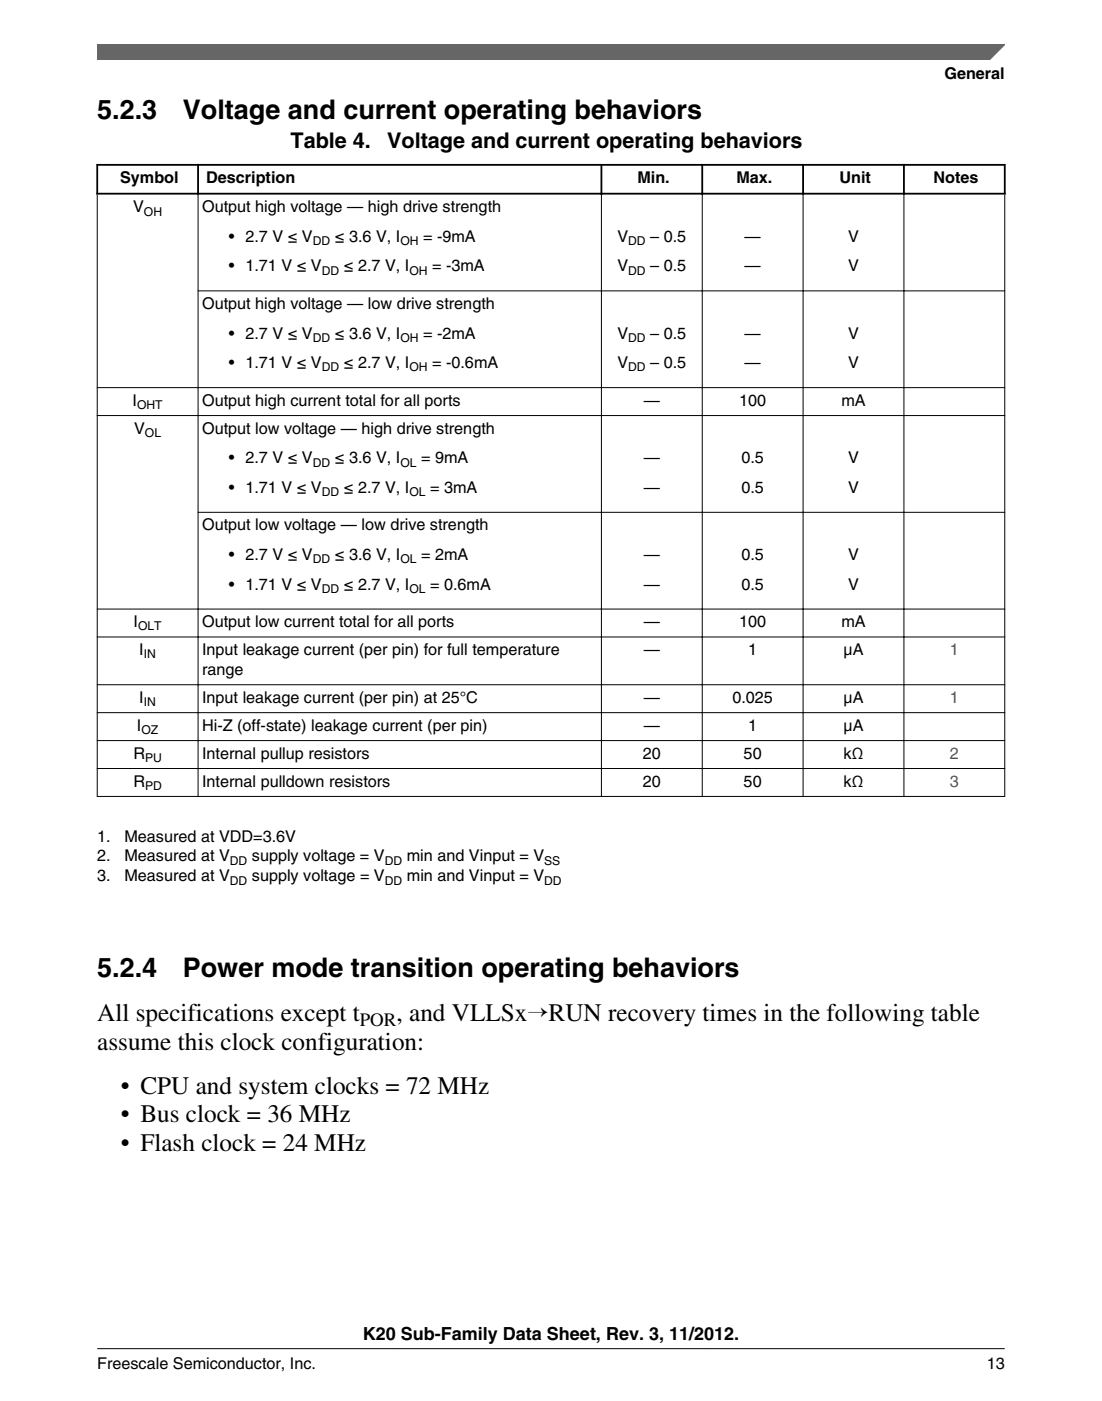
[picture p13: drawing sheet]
<svg xmlns="http://www.w3.org/2000/svg" width="216mm" height="274mm" viewBox="0 0 216 274" stroke-linecap="round" stroke-linejoin="round" font-family="sans-serif">
<defs><g id="words">
<g font-size="5.3">
<text x="19" y="23.2">5.2.3</text>
<text x="35.8" y="23.2">Voltage and current operating behaviors</text>
<text x="19" y="191.3">5.2.4</text>
<text x="35.8" y="191.3">Power mode transition operating behaviors</text>
</g>
<g font-size="4.9">
<text x="19.1" y="199.9">All specifications except t</text>
<text x="77.7" y="199.9">, and VLLSx→RUN recovery times in the following table</text>
<text x="19" y="205.5">assume this clock configuration:</text>
<text x="23.7" y="214.1">• CPU and system clocks = 72 MHz</text>
<text x="23.7" y="219.8">• Bus clock = 36 MHz</text>
<text x="23.7" y="225.4">• Flash clock = 24 MHz</text>
</g>
<g font-size="4.2">
<text x="56.9" y="29">Table 4.</text>
<text x="75.8" y="29">Voltage and current operating behaviors</text>
</g>
<text font-size="3.7" x="70.5" y="200.9">POR</text>
<text font-size="3.5" x="71.1" y="262.3">K20 Sub-Family Data Sheet, Rev. 3, 11/2012.</text>
<g font-size="3.2">
<text x="185" y="15.5">General</text>
<text x="23.5" y="35.9">Symbol</text>
<text x="40.4" y="35.9">Description</text>
<text x="124.9" y="35.9">Min.</text>
<text x="144.3" y="35.9">Max.</text>
<text x="164.5" y="35.9">Unit</text>
<text x="182.9" y="35.9">Notes</text>
<text x="26.1" y="41.6">V</text>
<text x="39.6" y="41.6">Output high voltage — high drive strength</text>
<text x="44.8" y="47.4">• 2.7 V ≤ V</text>
<text x="65.6" y="47.4">≤ 3.6 V, I</text>
<text x="82.9" y="47.4">= -9mA</text>
<text x="121" y="47.4">V</text>
<text x="127.4" y="47.4">– 0.5</text>
<text x="145.9" y="47.4">—</text>
<text x="166.2" y="47.4">V</text>
<text x="44.8" y="53.1">• 1.71 V ≤ V</text>
<text x="67.4" y="53.1">≤ 2.7 V, I</text>
<text x="84.7" y="53.1">= -3mA</text>
<text x="121" y="53.1">V</text>
<text x="127.4" y="53.1">– 0.5</text>
<text x="145.9" y="53.1">—</text>
<text x="166.2" y="53.1">V</text>
<text x="39.6" y="60.5">Output high voltage — low drive strength</text>
<text x="44.8" y="66.3">• 2.7 V ≤ V</text>
<text x="65.6" y="66.3">≤ 3.6 V, I</text>
<text x="82.9" y="66.3">= -2mA</text>
<text x="121" y="66.3">V</text>
<text x="127.4" y="66.3">– 0.5</text>
<text x="145.9" y="66.3">—</text>
<text x="166.2" y="66.3">V</text>
<text x="44.8" y="72.1">• 1.71 V ≤ V</text>
<text x="67.4" y="72.1">≤ 2.7 V, I</text>
<text x="84.7" y="72.1">= -0.6mA</text>
<text x="121" y="72.1">V</text>
<text x="127.4" y="72.1">– 0.5</text>
<text x="145.9" y="72.1">—</text>
<text x="166.2" y="72.1">V</text>
<text x="26" y="79.5">I</text>
<text x="39.6" y="79.5">Output high current total for all ports</text>
<text x="126.1" y="79.5">—</text>
<text x="144.8" y="79.5">100</text>
<text x="164.8" y="79.5">mA</text>
<text x="26.3" y="84.9">V</text>
<text x="39.6" y="84.9">Output low voltage — high drive strength</text>
<text x="44.8" y="90.7">• 2.7 V ≤ V</text>
<text x="65.6" y="90.7">≤ 3.6 V, I</text>
<text x="82.5" y="90.7">= 9mA</text>
<text x="126.1" y="90.7">—</text>
<text x="145.3" y="90.7">0.5</text>
<text x="166.2" y="90.7">V</text>
<text x="44.8" y="96.5">• 1.71 V ≤ V</text>
<text x="67.4" y="96.5">≤ 2.7 V, I</text>
<text x="84.3" y="96.5">= 3mA</text>
<text x="126.1" y="96.5">—</text>
<text x="145.3" y="96.5">0.5</text>
<text x="166.2" y="96.5">V</text>
<text x="39.6" y="103.9">Output low voltage — low drive strength</text>
<text x="44.8" y="109.7">• 2.7 V ≤ V</text>
<text x="65.6" y="109.7">≤ 3.6 V, I</text>
<text x="82.5" y="109.7">= 2mA</text>
<text x="126.1" y="109.7">—</text>
<text x="145.3" y="109.7">0.5</text>
<text x="166.2" y="109.7">V</text>
<text x="44.8" y="115.4">• 1.71 V ≤ V</text>
<text x="67.4" y="115.4">≤ 2.7 V, I</text>
<text x="84.3" y="115.4">= 0.6mA</text>
<text x="126.1" y="115.4">—</text>
<text x="145.3" y="115.4">0.5</text>
<text x="166.2" y="115.4">V</text>
<text x="26.2" y="122.8">I</text>
<text x="39.6" y="122.8">Output low current total for all ports</text>
<text x="126.1" y="122.8">—</text>
<text x="144.8" y="122.8">100</text>
<text x="164.8" y="122.8">mA</text>
<text x="27.3" y="128.3">I</text>
<text x="39.6" y="128.3">Input leakage current (per pin) for full temperature</text>
<text x="126.1" y="128.3">—</text>
<text x="146.6" y="128.3">1</text>
<text x="165.2" y="128.3">μA</text>
<text x="27.3" y="137.6">I</text>
<text x="39.6" y="137.6">Input leakage current (per pin) at 25°C</text>
<text x="39.6" y="132.2">range</text>
<text x="126.1" y="137.6">—</text>
<text x="143.5" y="137.6">0.025</text>
<text x="165.2" y="137.6">μA</text>
<text x="26.8" y="143.1">I</text>
<text x="39.6" y="143.1">Hi-Z (off-state) leakage current (per pin)</text>
<text x="126.1" y="143.1">—</text>
<text x="146.6" y="143.1">1</text>
<text x="165.2" y="143.1">μA</text>
<text x="26.1" y="148.6">R</text>
<text x="39.6" y="148.6">Internal pullup resistors</text>
<text x="125.9" y="148.6">20</text>
<text x="145.7" y="148.6">50</text>
<text x="165.3" y="148.6">kΩ</text>
<text x="26.1" y="154">R</text>
<text x="39.6" y="154">Internal pulldown resistors</text>
<text x="125.9" y="154">20</text>
<text x="145.7" y="154">50</text>
<text x="165.3" y="154">kΩ</text>
<text x="19" y="164.8">1.</text>
<text x="24.4" y="164.8">Measured at VDD=3.6V</text>
<text x="19" y="172.6">3.</text>
<text x="19.1" y="168.7">2.</text>
<text x="24.4" y="172.6">Measured at V</text>
<text x="24.4" y="168.7">Measured at V</text>
<text x="49.4" y="168.7">supply voltage = V</text>
<text x="49.4" y="172.6">supply voltage = V</text>
<text x="79.7" y="168.7">min and Vinput = V</text>
<text x="79.7" y="172.6">min and Vinput = V</text>
<text x="19.1" y="268">Freescale Semiconductor, Inc.</text>
<text x="193.3" y="268">13</text>
</g>
<g font-size="3.2" fill="#00f">
<text x="186.1" y="128.3">1</text>
<text x="186.1" y="137.6">1</text>
<text x="186.1" y="148.6">2</text>
<text x="186.1" y="154">3</text>
</g>
<g font-size="2.4">
<text x="28.2" y="42.2">OH</text>
<text x="61.3" y="48">DD</text>
<text x="78.4" y="48">OH</text>
<text x="123.1" y="48">DD</text>
<text x="63" y="53.8">DD</text>
<text x="80.2" y="53.8">OH</text>
<text x="123.1" y="53.8">DD</text>
<text x="61.3" y="66.9">DD</text>
<text x="78.4" y="66.9">OH</text>
<text x="123.1" y="66.9">DD</text>
<text x="63" y="72.7">DD</text>
<text x="80.2" y="72.7">OH</text>
<text x="123.1" y="72.7">DD</text>
<text x="26.9" y="80.1">OHT</text>
<text x="28.4" y="85.6">OL</text>
<text x="61.3" y="91.3">DD</text>
<text x="78.4" y="91.3">OL</text>
<text x="63" y="97.1">DD</text>
<text x="80.2" y="97.1">OL</text>
<text x="61.3" y="110.3">DD</text>
<text x="78.4" y="110.3">OL</text>
<text x="63" y="116.1">DD</text>
<text x="80.2" y="116.1">OL</text>
<text x="27.1" y="123.5">OLT</text>
<text x="28.2" y="128.9">IN</text>
<text x="27.7" y="143.7">OZ</text>
<text x="28.2" y="138.3">IN</text>
<text x="28.4" y="149.2">PU</text>
<text x="28.4" y="154.7">PD</text>
<text x="45" y="169.3">DD</text>
<text x="45" y="173.2">DD</text>
<text x="75.4" y="169.3">DD</text>
<text x="75.4" y="173.2">DD</text>
<text x="106.6" y="169.3">SS</text>
<text x="106.6" y="173.2">DD</text>
</g>
</g></defs>
<path d="M18.9 32.3h178.1M18.9 37.9h178.1M19 32.1v6M38.8 32.1v6M117.8 32.1v6M137.6 32.1v6M157.3 32.1v6M177.1 32.1v6M196.8 32.1v6" fill="none" stroke="#000" stroke-width=".35"/>
<g fill="none" stroke="#000" stroke-width=".2">
<path d="M19 38.1v117.9M38.8 37.7v118.3M117.8 37.7v118.3M137.6 37.7v118.3M157.3 37.7v118.3M177.1 37.7v118.3M196.8 38.1v117.9M38.7 57h158.2M19 75.9h177.9M19 81.4h177.9M38.7 100.3h158.2M196.9 119.3h-177.9"/>
<path d="M19 124.7h177.9M19 134.1h177.9M19 139.5h177.9M19 145h177.9M19 150.5h177.9M19 155.9h177.9"/>
</g>
<path d="M19.1 8.7h177.8l-5.7 3h-172.1z" fill="#666"/>
<path d="M19.1 11.7v-3h177.8l-3.1 3" fill="none" stroke="#666" stroke-width=".28"/>
<path d="M19 264.1h177.8" fill="none" stroke="#000" stroke-width=".2"/>
<use href="#words"/>
</svg>
